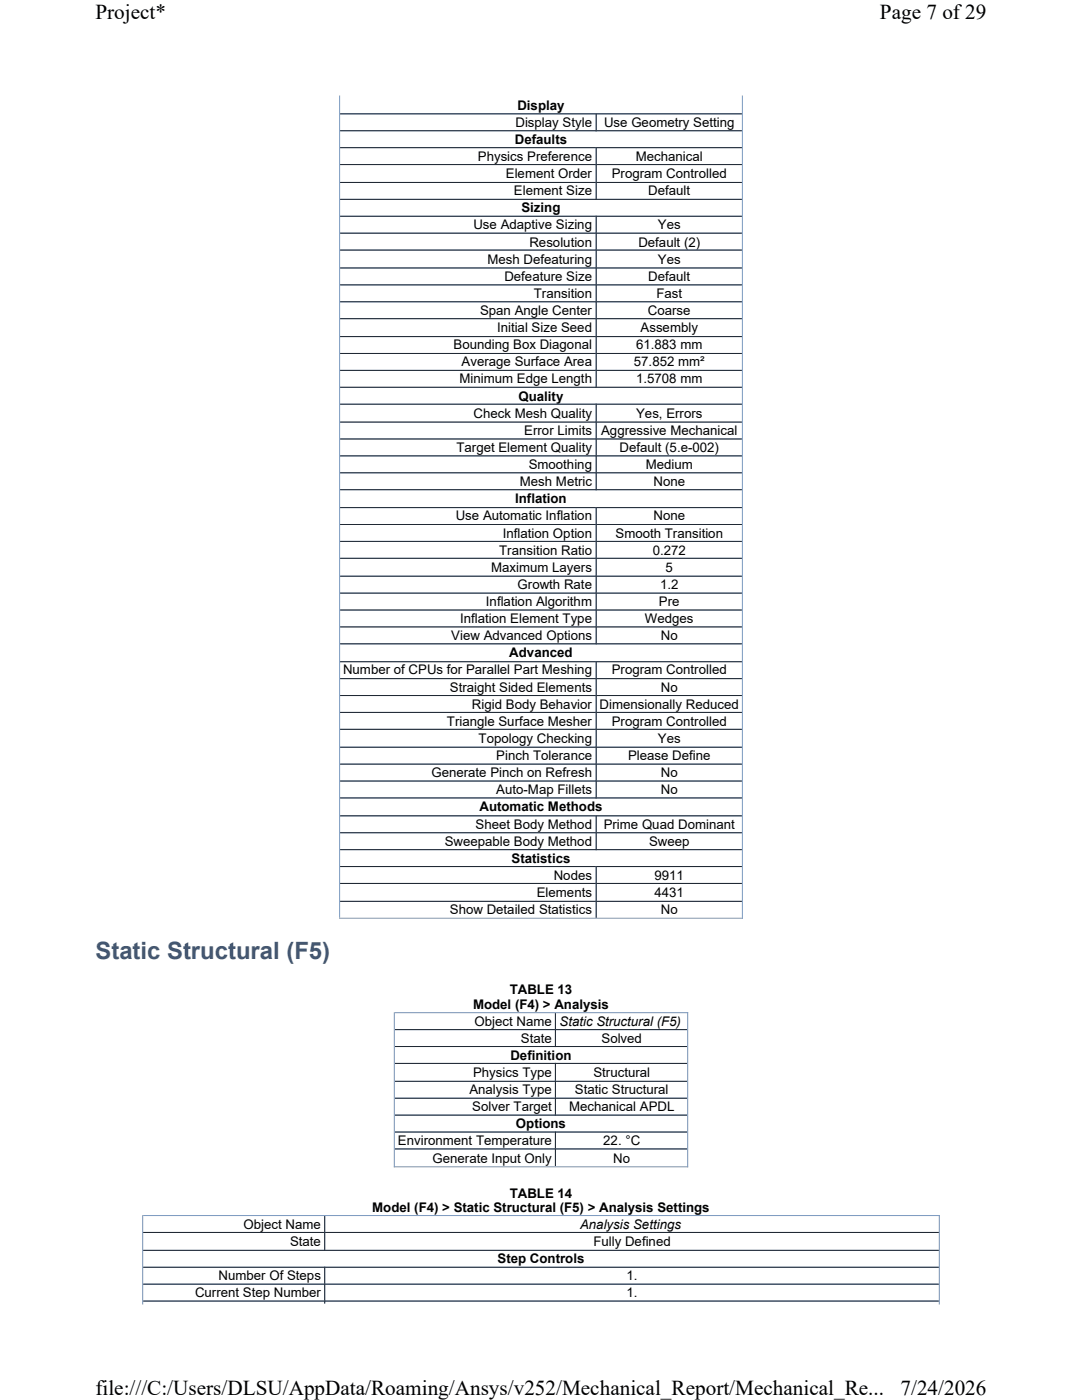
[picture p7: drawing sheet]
<svg xmlns="http://www.w3.org/2000/svg" width="216mm" height="279mm" viewBox="0 0 216 279" stroke-linecap="round" stroke-linejoin="round" font-family="sans-serif">
<defs><g id="words">
<text font-size="4.8" fill="#3b577d" x="19" y="191.3">Static Structural (F5)</text>
<g font-size="4.2">
<text x="19" y="3.8">Project*</text>
<text x="175.6" y="3.8">Page 7 of29</text>
<text x="19" y="278.5">file:///C:/Users/DLSU/AppData/Roaming/Ansys/v252/Mechanical_Report/Mechanical_Re...</text>
<text x="179.7" y="278.5">7/24/2026</text>
</g>
<g font-size="2.6">
<text x="103.2" y="21.9">Display</text>
<text x="102.7" y="28.7">Defaults</text>
<text x="102.8" y="25.3">Display Style</text>
<text x="120.5" y="25.3">Use Geometry Setting</text>
<text x="95.3" y="32.1">Physics Preference</text>
<text x="100.9" y="35.5">Element Order</text>
<text x="122.1" y="35.5">Program Controlled</text>
<text x="126.9" y="32.1">Mechanical</text>
<text x="102.6" y="39">Element Size</text>
<text x="129.4" y="39">Default</text>
<text x="94.5" y="45.8">Use Adaptive Sizing</text>
<text x="104.1" y="42.4">Sizing</text>
<text x="131.3" y="45.8">Yes</text>
<text x="97.3" y="52.6">Mesh Defeaturing</text>
<text x="105.6" y="49.2">Resolution</text>
<text x="127.4" y="49.2">Default (2)</text>
<text x="131.3" y="52.6">Yes</text>
<text x="100.6" y="56">Defeature Size</text>
<text x="106.5" y="59.4">Transition</text>
<text x="129.4" y="56">Default</text>
<text x="131" y="59.4">Fast</text>
<text x="95.8" y="62.9">Span Angle Center</text>
<text x="129.3" y="62.9">Coarse</text>
<text x="90.5" y="69.7">Bounding Box Diagonal</text>
<text x="99.2" y="66.3">Initial Size Seed</text>
<text x="126.9" y="69.7">61.883 mm</text>
<text x="127.8" y="66.3">Assembly</text>
<text x="91.7" y="76.5">Minimum Edge Length</text>
<text x="92.1" y="73.1">Average Surface Area</text>
<text x="126.5" y="73.1">57.852 mm²</text>
<text x="126.9" y="76.5">1.5708 mm</text>
<text x="94.5" y="83.4">Check Mesh Quality</text>
<text x="103.5" y="79.9">Quality</text>
<text x="126.9" y="83.4">Yes, Errors</text>
<text x="104.6" y="86.8">Error Limits</text>
<text x="119.9" y="86.8">Aggressive Mechanical</text>
<text x="91.1" y="90.2">Target Element Quality</text>
<text x="105.5" y="93.6">Smoothing</text>
<text x="123.6" y="90.2">Default (5.e-002)</text>
<text x="128.8" y="93.6">Medium</text>
<text x="102.8" y="100.4">Inflation</text>
<text x="103.7" y="97">Mesh Metric</text>
<text x="130.4" y="97">None</text>
<text x="90.9" y="103.9">Use Automatic Inflation</text>
<text x="100.3" y="107.3">Inflation Option</text>
<text x="122.8" y="107.3">Smooth Transition</text>
<text x="130.4" y="103.9">None</text>
<text x="99.6" y="110.7">Transition Ratio</text>
<text x="130.2" y="110.7">0.272</text>
<text x="98" y="114.1">Maximum Layers</text>
<text x="103.3" y="117.5">Growth Rate</text>
<text x="131.7" y="117.5">1.2</text>
<text x="132.8" y="114.1">5</text>
<text x="91.8" y="124.4">Inflation Element Type</text>
<text x="97" y="120.9">Inflation Algorithm</text>
<text x="128.7" y="124.4">Wedges</text>
<text x="131.5" y="120.9">Pre</text>
<text x="90.1" y="127.8">View Advanced Options</text>
<text x="101.6" y="131.2">Advanced</text>
<text x="131.9" y="127.8">No</text>
<text x="68.5" y="134.6">Number of CPUs for Parallel Part Meshing</text>
<text x="122.1" y="134.6">Program Controlled</text>
<text x="89.8" y="138">Straight Sided Elements</text>
<text x="94.2" y="141.4">Rigid Body Behavior</text>
<text x="119.7" y="141.4">Dimensionally Reduced</text>
<text x="131.9" y="138">No</text>
<text x="89.2" y="144.9">Triangle Surface Mesher</text>
<text x="95.5" y="148.3">Topology Checking</text>
<text x="122.1" y="144.9">Program Controlled</text>
<text x="131.3" y="148.3">Yes</text>
<text x="86.1" y="155.1">Generate Pinch on Refresh</text>
<text x="99" y="151.7">Pinch Tolerance</text>
<text x="125.3" y="151.7">Please Define</text>
<text x="131.9" y="155.1">No</text>
<text x="95.7" y="161.9">Automatic Methods</text>
<text x="99" y="158.5">Auto-Map Fillets</text>
<text x="131.9" y="158.5">No</text>
<text x="94.9" y="165.3">Sheet Body Method</text>
<text x="120.5" y="165.3">Prime Quad Dominant</text>
<text x="88.7" y="168.8">Sweepable Body Method</text>
<text x="102.1" y="172.2">Statistics</text>
<text x="129.5" y="168.8">Sweep</text>
<text x="107.1" y="179">Elements</text>
<text x="110.5" y="175.6">Nodes</text>
<text x="130.6" y="175.6">9911</text>
<text x="130.6" y="179">4431</text>
<text x="89.8" y="182.4">Show Detailed Statistics</text>
<text x="131.9" y="182.4">No</text>
<text x="94.4" y="201.4">Model (F4) &gt; Analysis</text>
<text x="101.7" y="198.4">TABLE 13</text>
<text x="94.7" y="204.7">Object Name</text>
<text x="103.9" y="208.1">State</text>
<text x="111.6" y="204.7">Static Structural (F5)</text>
<text x="120" y="208.1">Solved</text>
<text x="94.4" y="214.9">Physics Type</text>
<text x="101.8" y="211.5">Definition</text>
<text x="118.4" y="214.9">Structural</text>
<text x="93.7" y="218.3">Analysis Type</text>
<text x="94.2" y="221.8">Solver Target</text>
<text x="113.6" y="221.8">Mechanical APDL</text>
<text x="114.7" y="218.3">Static Structural</text>
<text x="102.9" y="225.2">Options</text>
<text x="79.4" y="228.6">Environment Temperature</text>
<text x="86.3" y="232">Generate Input Only</text>
<text x="120.4" y="228.6">22. °C</text>
<text x="122.4" y="232">No</text>
<text x="101.7" y="239">TABLE 14</text>
<text x="48.6" y="245.2">Object Name</text>
<text x="74.3" y="242">Model (F4) &gt; Static Structural (F5) &gt; Analysis Settings</text>
<text x="115.8" y="245.2">Analysis Settings</text>
<text x="57.9" y="248.7">State</text>
<text x="118.4" y="248.7">Fully Defined</text>
<text x="43.6" y="255.5">Number Of Steps</text>
<text x="99.3" y="252.1">Step Controls</text>
<text x="125" y="255.5">1.</text>
<text x="38.9" y="258.9">Current Step Number</text>
<text x="125" y="258.9">1.</text>
</g>
</g></defs>
<g fill="none" stroke="#7a99c0" stroke-width=".2">
<path d="M67.8 19.1v164.1M148.1 19.1v164.3M67.9 22.7h80.1M67.9 26.1h80.1M67.9 29.5h80.1M67.9 32.8h80.1M67.9 36.4h80.1M67.9 39.8h80.1M119 22.6v3.6M119 29.4v10.5M67.9 43.2h80.1M67.9 46.5h80.1"/>
<path d="M67.9 49.9h80.1M67.9 53.5h80.1M67.9 56.9h80.1M119 43.1v34.3M67.9 60.2h80.1M67.9 63.6h80.1M67.9 67.2h80.1M67.9 70.5h80.1M67.9 73.9h80.1M67.9 77.3h80.1M67.9 80.7h80.1M67.9 84.2h80.1"/>
<path d="M67.9 87.6h80.1M67.9 91h80.1M67.9 94.4h80.1M67.9 97.7h80.1M119 80.6v17.2M67.9 101.3h80.1M67.9 104.7h80.1M67.9 108h80.1M67.9 111.4h80.1M67.9 115h80.1M67.9 118.4h80.1M119 101.2v27.4"/>
<path d="M67.9 121.7h80.1M67.9 125.1h80.1M67.9 128.5h80.1M67.9 132.1h80.1M67.9 135.4h80.1M67.9 138.8h80.1M119 132v27.3M67.9 142.2h80.1M67.9 145.6h80.1M67.9 149.1h80.1M67.9 152.5h80.1M67.9 155.9h80.1"/>
<path d="M67.9 159.2h80.1M67.9 162.8h80.1M67.9 166.2h80.1M67.9 169.6h80.1M67.9 172.9h80.1M67.9 176.3h80.1M67.9 179.9h80.1M119 162.7v7M119 172.8v10.3M67.7 183.3h80.5M78.7 202v31M78.8 202.1h58.5"/>
<path d="M78.8 205.5h58.3M78.8 208.9h58.3M78.8 212.2h58.3M78.8 215.8h58.3M78.8 219.2h58.3M110.8 202.2v6.8M110.8 212.1v10.5M137.2 202v31M78.6 232.9h58.7M78.8 222.5h58.3M78.8 225.9h58.3M78.8 229.3h58.3"/>
<path d="M110.8 225.8v6.8M28.5 242.5v17.9M28.6 242.6h158.9M28.6 246h158.7M28.6 249.5h158.7M28.6 252.9h158.7M28.6 256.3h158.7M28.6 259.7h158.7M64.8 242.7v6.9M64.8 252.8v7.3M187.4 242.5v17.9"/>
</g>
<g fill="none" stroke="#1e2630" stroke-width=".2">
<path d="M67.9 22.7h80.1M67.9 26.1h80.1M67.9 29.5h80.1M67.9 32.8h80.1M67.9 36.4h80.1M67.9 39.8h80.1M119 22.6v3.6M119 29.4v10.5M67.9 43.2h80.1M67.9 46.5h80.1M67.9 49.9h80.1M67.9 53.5h80.1"/>
<path d="M67.9 56.9h80.1M119 43.1v34.3M67.9 60.2h80.1M67.9 63.6h80.1M67.9 67.2h80.1M67.9 70.5h80.1M67.9 73.9h80.1M67.9 77.3h80.1M67.9 80.7h80.1M67.9 84.2h80.1M67.9 87.6h80.1M67.9 91h80.1"/>
<path d="M67.9 94.4h80.1M67.9 97.7h80.1M119 80.6v17.2M67.9 101.3h80.1M67.9 104.7h80.1M67.9 108h80.1M67.9 111.4h80.1M67.9 115h80.1M67.9 118.4h80.1M119 101.2v27.4M67.9 121.7h80.1M67.9 125.1h80.1"/>
<path d="M67.9 128.5h80.1M67.9 132.1h80.1M67.9 135.4h80.1M67.9 138.8h80.1M119 132v27.3M67.9 142.2h80.1M67.9 145.6h80.1M67.9 149.1h80.1M67.9 152.5h80.1M67.9 155.9h80.1M67.9 159.2h80.1M67.9 162.8h80.1"/>
<path d="M67.9 166.2h80.1M67.9 169.6h80.1M67.9 172.9h80.1M67.9 176.3h80.1M67.9 179.9h80.1M119 162.7v7M119 172.8v10.3M78.8 205.5h58.3M78.8 208.9h58.3M78.8 212.2h58.3M78.8 215.8h58.3M78.8 219.2h58.3"/>
<path d="M110.8 202.2v6.8M110.8 212.1v10.5M78.8 222.5h58.3M78.8 225.9h58.3M78.8 229.3h58.3M110.8 225.8v6.8M28.6 246h158.7M28.6 249.5h158.7M28.6 252.9h158.7M28.6 256.3h158.7M28.6 259.7h158.7M64.8 242.7v6.9"/>
<path d="M64.8 252.8v7.3"/>
</g>
<g fill="#fff">
<path d="M19 0h177.8v4.7h-177.8z" fill-rule="evenodd"/>
<path d="M19 274.7h177.8v4.7h-177.8z" fill-rule="evenodd"/>
</g>
<use href="#words"/>
</svg>
